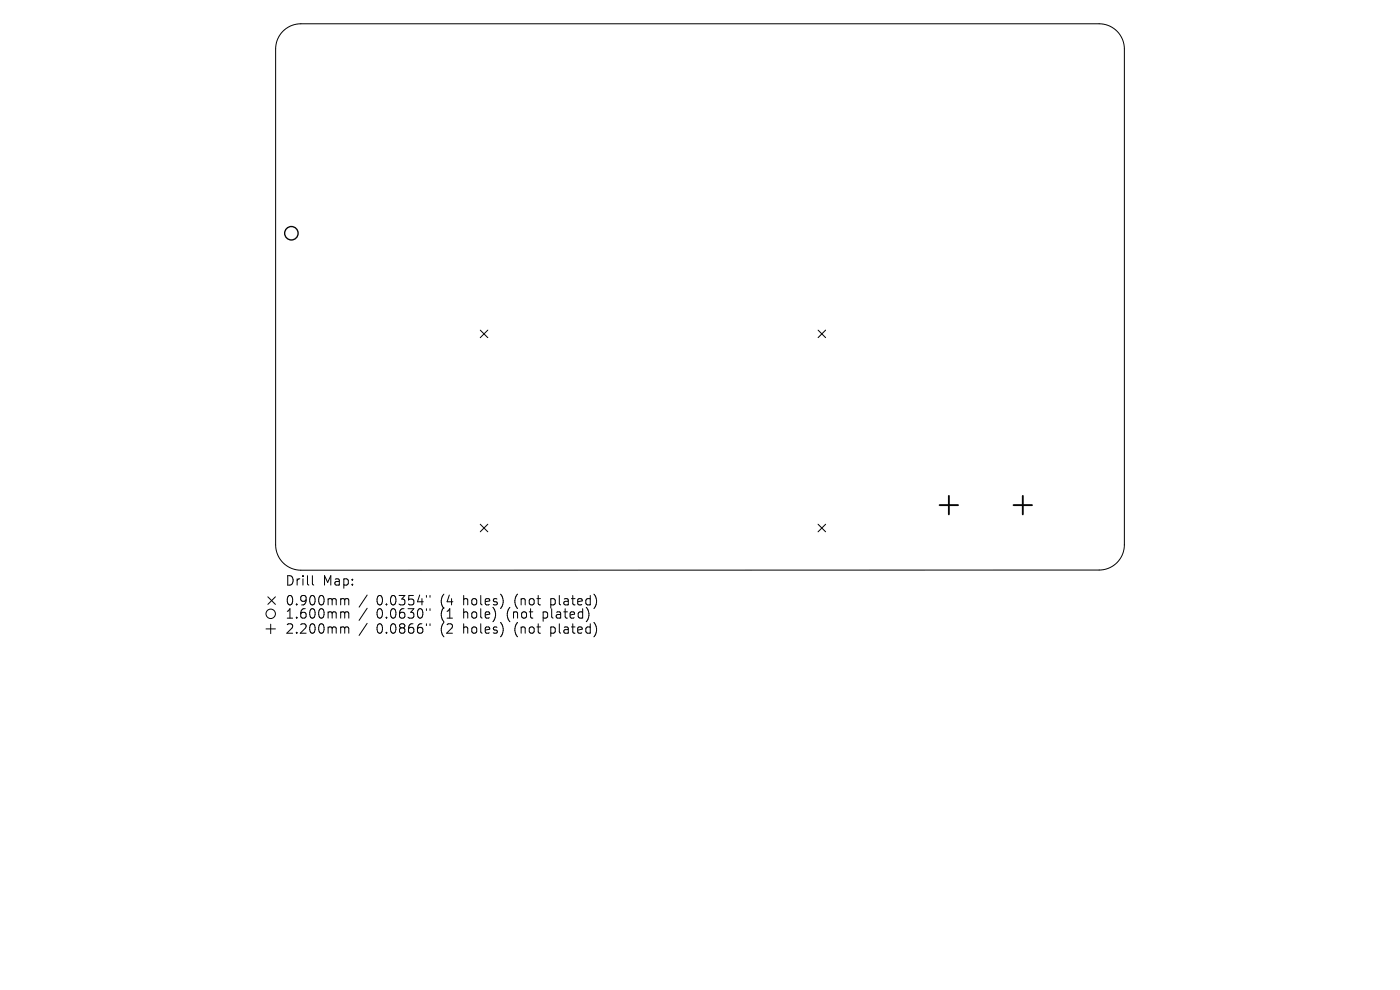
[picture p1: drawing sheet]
<svg xmlns="http://www.w3.org/2000/svg" width="297mm" height="210mm" viewBox="0 0 297 210" stroke-linecap="round" stroke-linejoin="round" font-family="sans-serif">
<defs><g id="words">
<g font-size="2.8">
<text x="60.4" y="124.5">Drill</text>
<text x="68.4" y="124.5">Map:</text>
<text x="60.4" y="128.7">0.900mm</text>
<text x="60.4" y="131.5">1.600mm</text>
<text x="79.9" y="128.7">0.0354&quot;</text>
<text x="79.9" y="131.5">0.0630&quot;</text>
<text x="93.6" y="128.7">(4</text>
<text x="93.6" y="131.5">(1</text>
<text x="98.6" y="128.7">holes)</text>
<text x="98.6" y="131.5">hole)</text>
<text x="108" y="131.5">(not</text>
<text x="109.6" y="128.7">(not</text>
<text x="115.8" y="131.5">plated)</text>
<text x="117.4" y="128.7">plated)</text>
<text x="60.4" y="134.7">2.200mm</text>
<text x="79.9" y="134.7">0.0866&quot;</text>
<text x="93.6" y="134.7">(2</text>
<text x="98.6" y="134.7">holes)</text>
<text x="109.6" y="134.7">(not</text>
<text x="117.4" y="134.7">plated)</text>
</g>
</g></defs>
<g fill="none" stroke="#000" stroke-width=".21">
<path d="M60 6.6a5.3 5.3 0 0 1 3.8-1.6h169.4a5.3 5.3 0 0 1 5.3 5.4v105.2a5.3 5.3 0 0 1-5.3 5.3l-169.4 .1a5.4 5.4 0 0 1-5.3-5.4v-105.2a5.3 5.3 0 0 1 1.5-3.8zM101.9 70l1.6 1.6M103.5 70l-1.6 1.6M173.5 70l1.7 1.6M175.2 70l-1.7 1.6M101.9 111.2l1.6 1.6M103.5 111.2l-1.6 1.6M173.5 111.2l1.7 1.6M175.2 111.2l-1.7 1.6M56.4 133.4h2M56.8 126.6l1.6 1.6M57.4 132.4v2"/>
<path d="M58.4 126.6l-1.6 1.6M66.3 122.1v1.7l.3 .3M72.6 127h.2l.3 .3M72.6 129.8h.2l.3 .3M72.6 133h.2l.3 .3M73.1 127.3l.3-.3 .5 .1 .1 1.2M73.1 127.3v1M73.1 130.1v1M73.1 133.3v1M73.1 130.1l.3-.3 .5 .1 .1 1.2M73.1 133.3l.3-.3 .5 .1 .1 1.2M77.9 126.2l-1.7 2.6"/>
<path d="M77.9 129l-1.7 2.6M77.9 132.2l-1.7 2.6M90.5 126.3v.4M90.5 129.1v.4M90.5 132.3v.4M91.2 126.3v.4M91.2 129.1v.4M91.2 132.3v.4"/>
<circle cx="57.4" cy="130.2" r="1"/>
</g>
<circle cx="61.8" cy="49.5" r="1.43" fill="none" stroke="#000" stroke-width=".29"/>
<path d="M199.3 107.2h4M201.3 105.2v3.9M215 107.2h3.9M217 105.2v3.9" fill="none" stroke="#000" stroke-width=".39"/>
<use href="#words"/>
</svg>
